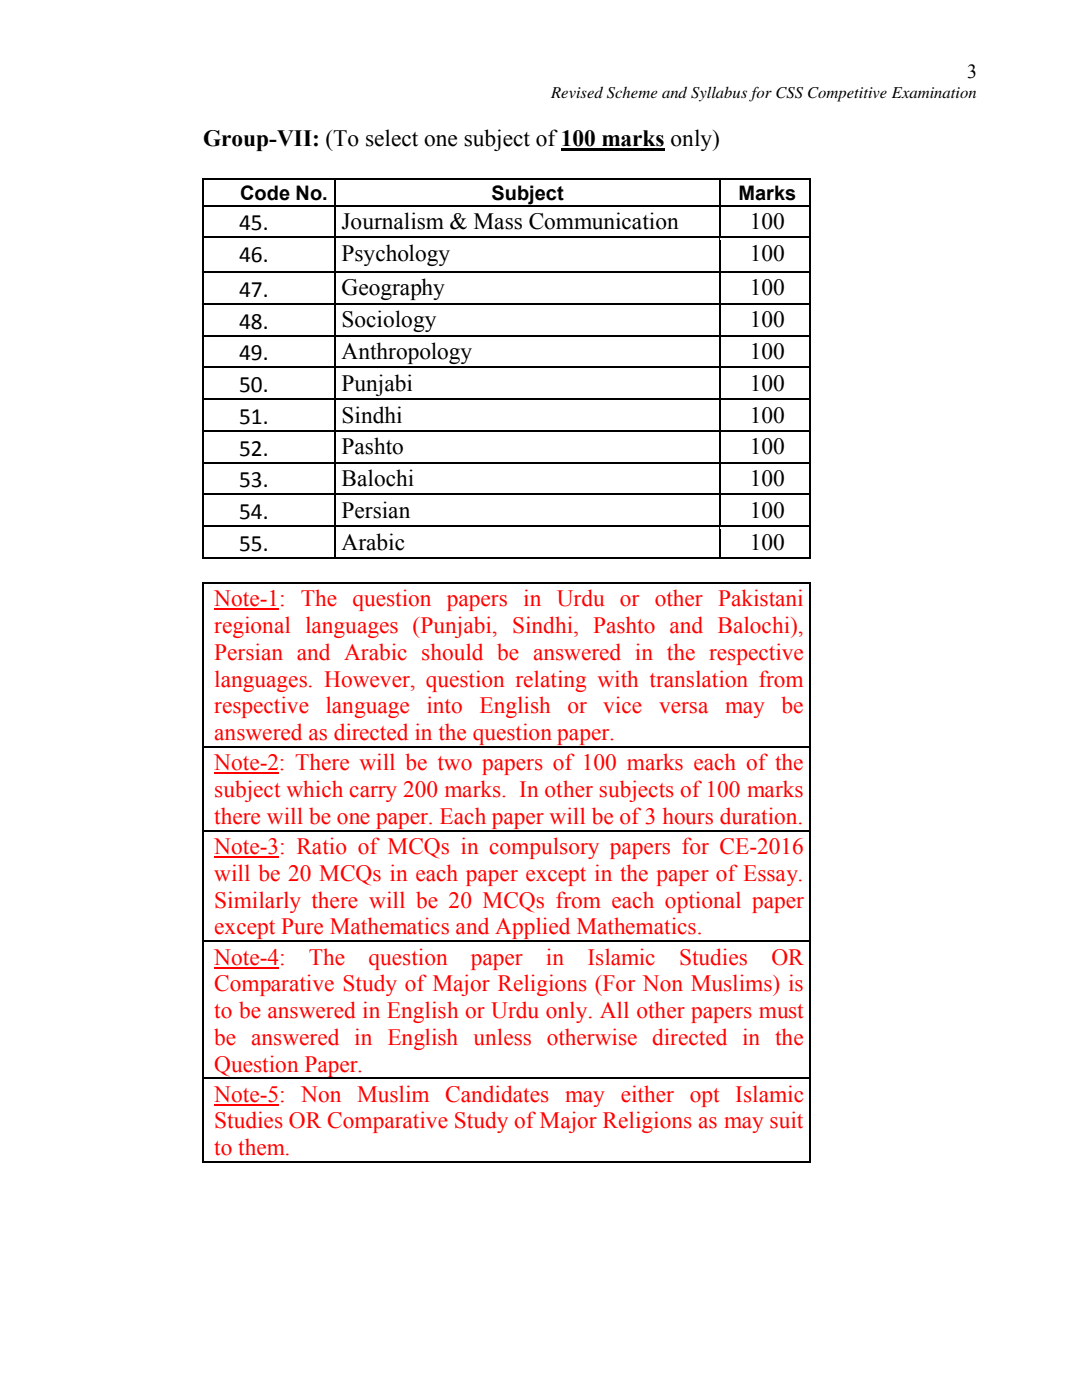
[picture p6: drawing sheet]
<svg xmlns="http://www.w3.org/2000/svg" width="216mm" height="279mm" viewBox="0 0 216 279" stroke-linecap="round" stroke-linejoin="round" font-family="sans-serif">
<defs><g id="words">
<g font-size="4.7">
<text x="40.5" y="29.1">Group-VII: (To select one subject of100 marks only)</text>
<text x="47.7" y="46">45.</text>
<text x="68.2" y="45.7">Journalism &amp; Mass Communication</text>
<text x="149.6" y="45.7">100</text>
<text x="47.7" y="52.3">46.</text>
<text x="68.2" y="52.1">Psychology</text>
<text x="149.6" y="52.1">100</text>
<text x="47.7" y="59.2">47.</text>
<text x="68.2" y="59">Geography</text>
<text x="149.6" y="59">100</text>
<text x="47.7" y="65.6">48.</text>
<text x="68.2" y="65.3">Sociology</text>
<text x="149.6" y="65.3">100</text>
<text x="47.7" y="71.9">49.</text>
<text x="68.2" y="71.7">Anthropology</text>
<text x="149.6" y="71.7">100</text>
<text x="47.7" y="78.3">50.</text>
<text x="68.2" y="78">Punjabi</text>
<text x="149.6" y="78">100</text>
<text x="47.7" y="84.6">51.</text>
<text x="68.2" y="84.4">Sindhi</text>
<text x="149.6" y="84.4">100</text>
<text x="47.7" y="90.9">52.</text>
<text x="68.2" y="90.7">Pashto</text>
<text x="149.6" y="90.7">100</text>
<text x="47.7" y="97.3">53.</text>
<text x="68.2" y="97">Balochi</text>
<text x="149.6" y="97">100</text>
<text x="47.7" y="103.6">54.</text>
<text x="68.2" y="103.4">Persian</text>
<text x="149.6" y="103.4">100</text>
<text x="47.7" y="109.9">55.</text>
<text x="68.2" y="109.7">Arabic</text>
<text x="149.6" y="109.7">100</text>
</g>
<g font-size="4.7" fill="#f00">
<text x="42.8" y="121">Note-1: The question papers in Urdu or other Pakistani</text>
<text x="42.8" y="126.3">regional languages (Punjabi, Sindhi, Pashto and Balochi),</text>
<text x="42.8" y="131.7">Persian and Arabic should be answered in the respective</text>
<text x="42.8" y="137">languages. However, question relating with translation from</text>
<text x="42.8" y="142.4">respective</text>
<text x="64.9" y="142.4">language</text>
<text x="85.1" y="142.4">into</text>
<text x="95.7" y="142.4">English</text>
<text x="113.2" y="142.4">or vice</text>
<text x="131.5" y="142.4">versa</text>
<text x="144.7" y="142.4">may</text>
<text x="155.9" y="142.4">be</text>
<text x="42.8" y="147.7">answered as directed in the question paper.</text>
<text x="42.8" y="153.7">Note-2: There will be two papers of 100 marks each of the</text>
<text x="42.8" y="159">subject which carry 200 marks. In other subjects of 100 marks</text>
<text x="42.8" y="164.4">there will be one paper. Each paper will be of 3 hours duration.</text>
<text x="42.8" y="170.4">Note-3: Ratio of MCQs in compulsory papers for CE-2016</text>
<text x="42.8" y="175.8">will be 20 MCQs in each paper except in the paper of Essay.</text>
<text x="42.8" y="181.1">Similarly there will be 20 MCQs from each optional paper</text>
<text x="42.8" y="186.5">except Pure Mathematics and Applied Mathematics.</text>
<text x="42.8" y="192.5">Note-4:</text>
<text x="42.8" y="197.9">Comparative Study of Major Religions (For Non Muslims) is</text>
<text x="61.6" y="192.5">The</text>
<text x="73.5" y="192.5">question</text>
<text x="93.9" y="192.5">paper</text>
<text x="108.9" y="192.5">in</text>
<text x="117.2" y="192.5">Islamic</text>
<text x="135.5" y="192.5">Studies</text>
<text x="153.9" y="192.5">OR</text>
<text x="42.8" y="203.2">to be answered in English or Urdu only. All other papers must</text>
<text x="42.8" y="208.5">be answered in English unless otherwise directed in the</text>
<text x="42.8" y="213.9">Question Paper.</text>
<text x="42.8" y="219.9">Note-5: Non Muslim Candidates may either opt Islamic</text>
<text x="42.8" y="225.2">Studies OR Comparative Study of Major Religions as may suit</text>
<text x="42.8" y="230.6">to them.</text>
</g>
<g font-size="4">
<text x="193" y="15.5">3</text>
<text x="47.9" y="40">Code No.</text>
<text x="98.1" y="40">Subject</text>
<text x="147.4" y="40">Marks</text>
</g>
<text font-size="3.3" x="110" y="19.5">Revised Scheme and Syllabus for CSS Competitive Examination</text>
</g></defs>
<path d="M111.9 29.9h20.7" fill="none" stroke="#000" stroke-width=".42"/>
<path d="M40.3 35.6h.4v.7h-.4zM40.3 35.6h.4v.3h-.4zM66.8 35.9h.3v.4h-.3zM66.8 35.6h.3v.3h-.3zM143.5 35.9h.3v.4h-.3zM143.5 35.6h.3v.3h-.3zM161.4 35.6h.4v.7h-.4zM161.4 35.6h.4v.3h-.4zM40.3 40.9h.4v.7h-.4zM66.8 40.9h.3v.7h-.3zM143.5 40.9h.3v.7h-.3zM161.4 40.9h.4v.7h-.4z" fill="#000"/>
<path d="M40.7 35.8h26.1M66.9 36.3v4.6M67.1 35.8h76.4M143.8 35.8h17.6M66.9 41.6v5.6" fill="none" stroke="#000" stroke-width=".3"/>
<path d="M40.5 36.3v4.6M143.6 36.3v4.6M161.6 36.3v4.6M40.5 41.6v5.6M40.7 41.1h26.1M67.1 41.1h76.4M143.6 41.6v5.6M143.8 41.1h17.6M161.6 41.6v5.6" fill="none" stroke="#000" stroke-width=".34"/>
<g fill="#fff">
<path d="M143.8 53.3h17.6v.8h-17.6z"/>
<path d="M143.8 47.9h17.6v5.4h-17.6z"/>
</g>
<path d="M40.3 47.2h.4v.7h-.4zM66.8 47.2h.3v.7h-.3zM143.5 47.2h.3v.7h-.3z" fill="#000"/>
<path d="M40.7 47.4h26.1M67.1 47.4h76.4M143.8 47.4h17.6" fill="none" stroke="#000" stroke-width=".3"/>
<path d="M143.8 47.5h17.6v.4h-17.6z" fill="#fff"/>
<g fill="#000">
<path d="M40.3 54.1h.4v.7h-.4zM66.8 54.1h.3v.7h-.3zM143.5 54.1h.3v.7h-.3zM161.4 47.2h.4v.7h-.4zM161.4 54.1h.4v.7h-.4zM40.3 60.5h.4v.7h-.4zM40.3 66.8h.4v.7h-.4zM40.3 73.2h.4v.6h-.4zM40.3 79.5h.4v.7h-.4zM66.8 60.5h.3v.7h-.3zM66.8 66.8h.3v.7h-.3zM66.8 73.2h.3v.6h-.3z"/>
<path d="M66.8 79.5h.3v.7h-.3zM143.5 60.5h.3v.7h-.3zM143.5 66.8h.3v.7h-.3zM143.5 73.2h.3v.6h-.3zM143.5 79.5h.3v.7h-.3zM161.4 60.5h.4v.7h-.4zM161.4 66.8h.4v.7h-.4zM161.4 73.2h.4v.6h-.4zM161.4 79.5h.4v.7h-.4zM40.3 85.8h.4v.7h-.4zM40.3 92.2h.4v.6h-.4zM40.3 98.5h.4v.7h-.4z"/>
<path d="M66.8 85.8h.3v.7h-.3zM66.8 92.2h.3v.6h-.3zM66.8 98.5h.3v.7h-.3zM143.5 85.8h.3v.7h-.3zM143.5 92.2h.3v.6h-.3zM143.5 98.5h.3v.7h-.3zM161.4 85.8h.4v.7h-.4zM161.4 92.2h.4v.6h-.4zM161.4 98.5h.4v.7h-.4z"/>
</g>
<g fill="none" stroke="#000" stroke-width=".34">
<path d="M40.5 47.9v6.2M40.5 54.8v5.7M143.6 47.9v6.2M143.6 54.8v5.7M161.6 47.9v6.2M161.6 54.8v5.7M40.5 61.2v5.6M40.5 67.5v5.7M40.5 73.8v5.7M40.7 67h26.1M67.1 67h76.4M143.6 61.2v5.6"/>
<path d="M143.6 67.5v5.7M143.6 73.8v5.7M143.8 67h17.6M161.6 61.2v5.6M161.6 67.5v5.7M161.6 73.8v5.7M40.5 80.2v5.6M40.5 86.5v5.7M40.5 92.8v5.7M40.5 99.2v5.7M40.7 86h26.1M40.7 92.3h26.1"/>
<path d="M67.1 86h76.4M67.1 92.3h76.4M143.6 80.2v5.6M143.6 86.5v5.7M143.6 92.8v5.7M143.6 99.2v5.7M143.8 86h17.6M143.8 92.3h17.6M161.6 80.2v5.6M161.6 86.5v5.7M161.6 92.8v5.7M161.6 99.2v5.7"/>
</g>
<g fill="none" stroke="#000" stroke-width=".3">
<path d="M40.7 54.3h26.1M66.9 47.9v6.2M66.9 54.8v5.7M67.1 54.3h76.4M143.8 54.3h17.6M40.7 60.6h26.1M40.7 73.3h26.1M40.7 79.7h26.1M66.9 61.2v5.6M66.9 67.5v5.7M66.9 73.8v5.7M67.1 60.6h76.4"/>
<path d="M67.1 73.3h76.4M67.1 79.7h76.4M143.8 60.6h17.6M143.8 73.3h17.6M143.8 79.7h17.6M40.7 98.7h26.1M66.9 80.2v5.6M66.9 86.5v5.7M66.9 92.8v5.7M66.9 99.2v5.7M67.1 98.7h76.4M143.8 98.7h17.6"/>
</g>
<g fill="#fff">
<path d="M143.8 110.9h17.6v.3h-17.6z"/>
<path d="M143.8 105.5h17.6v5.4h-17.6z"/>
</g>
<path d="M40.3 104.9h.4v.6h-.4zM66.8 104.9h.3v.6h-.3zM143.5 104.9h.3v.6h-.3z" fill="#000"/>
<path d="M40.7 105h26.1M67.1 105h76.4M143.8 105h17.6" fill="none" stroke="#000" stroke-width=".3"/>
<path d="M143.8 105.2h17.6v.3h-17.6z" fill="#fff"/>
<g fill="#000">
<path d="M40.3 111.2h.4v.3h-.4zM40.3 116.1h.4v.7h-.4zM40.3 116.1h.4v.4h-.4zM66.8 111.2h.3v.3h-.3zM143.5 111.2h.3v.3h-.3zM161.4 104.9h.4v.6h-.4zM161.4 111.2h.4v.3h-.4zM161.4 116.1h.4v.7h-.4zM161.4 116.1h.4v.4h-.4zM40.3 148.8h.4v.7h-.4zM161.4 148.8h.4v.7h-.4zM40.3 165.6h.4v.7h-.4z"/>
<path d="M161.4 165.6h.4v.7h-.4zM40.3 187.6h.4v.7h-.4zM161.4 187.6h.4v.7h-.4zM40.3 215h.4v.7h-.4zM161.4 215h.4v.7h-.4zM40.3 231.8h.4v.3h-.4zM161.4 231.8h.4v.3h-.4z"/>
</g>
<g fill="none" stroke="#000" stroke-width=".34">
<path d="M40.5 105.5v5.7M40.5 116.8v32M40.7 111.4h26.1M40.7 116.3h120.7M67.1 111.4h76.4M143.6 105.5v5.7M143.8 111.4h17.6M161.6 105.5v5.7M161.6 116.8v32M40.5 149.5v16.1M40.7 149h120.7M161.6 149.5v16.1"/>
<path d="M40.5 166.3v21.3M161.6 166.3v21.3M40.5 188.3v26.7M40.7 187.8h120.7M161.6 188.3v26.7M40.5 215.7v16.1M40.7 215.2h120.7M161.6 215.7v16.1"/>
</g>
<path d="M66.9 105.5v5.7M40.7 165.8h120.7M40.7 231.9h120.7" fill="none" stroke="#000" stroke-width=".3"/>
<path d="M42.8 121.6h12.9M42.8 154.3h12.9M42.8 171.1h12.9M42.8 220.5h12.9" fill="none" stroke="#f00" stroke-width=".25"/>
<path d="M42.8 193.1h12.9" fill="none" stroke="#f00" stroke-width=".21"/>
<use href="#words"/>
</svg>
